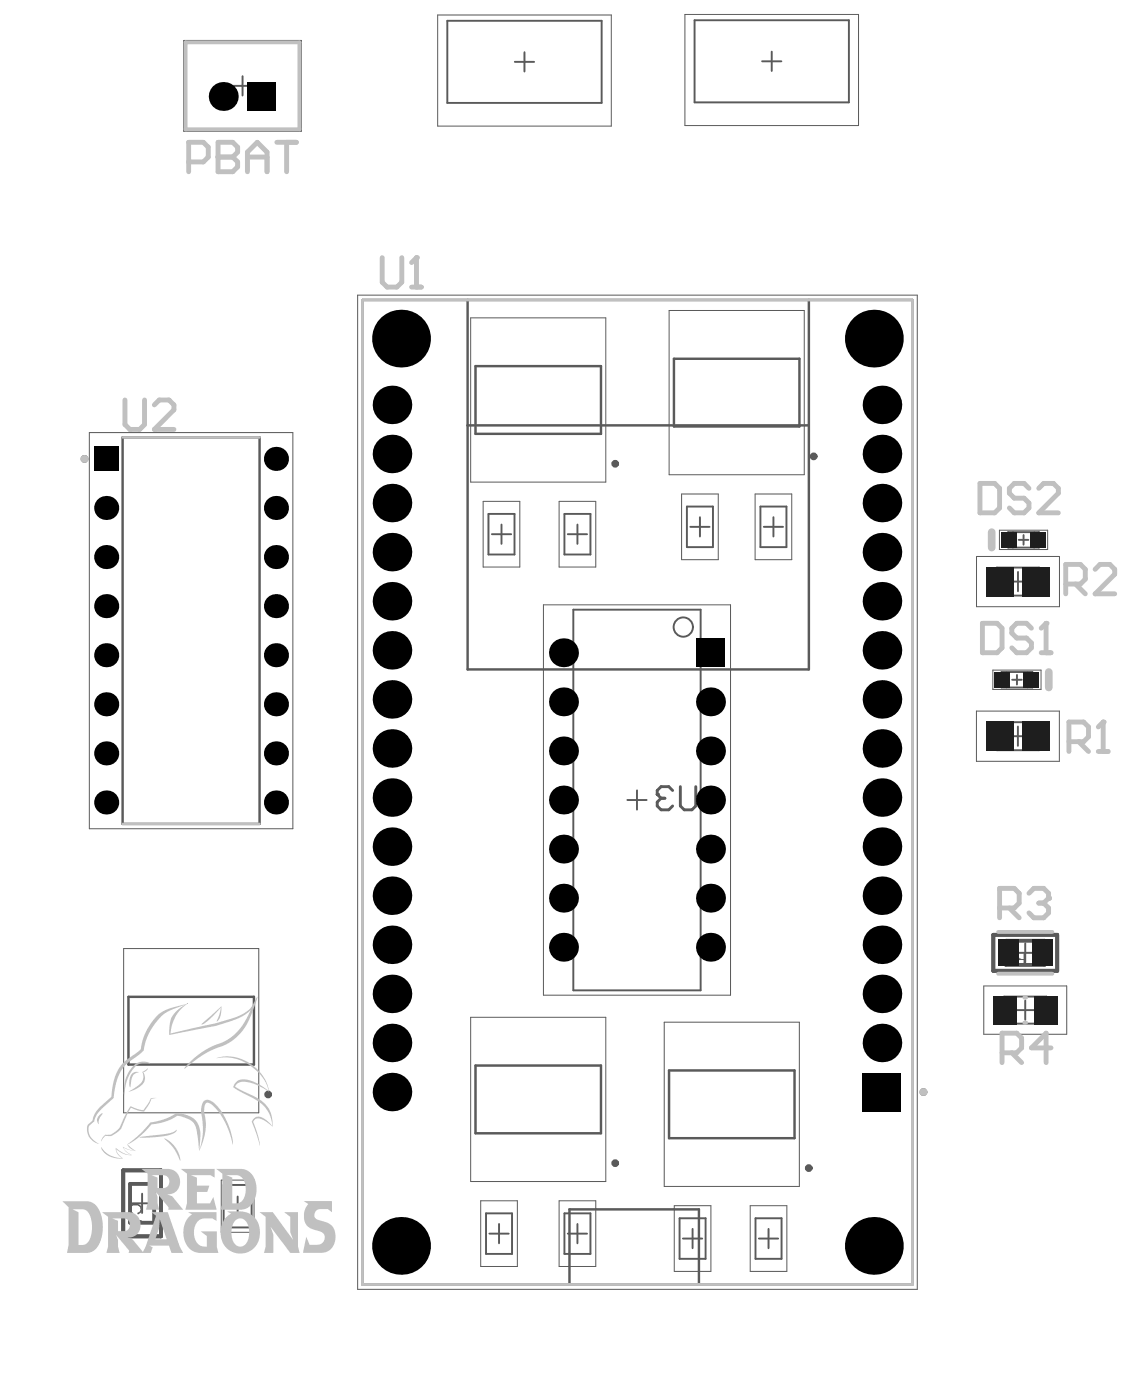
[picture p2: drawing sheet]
<svg xmlns="http://www.w3.org/2000/svg" width="194mm" height="241mm" viewBox="0 0 194 241" stroke-linecap="round" stroke-linejoin="round" font-family="sans-serif">
<g fill="none" stroke="#5a5a5a" stroke-width=".33">
<path d="M76.9 3.6h26.6v14.1h-26.6zM88.6 10.6h3.3M90.2 9v3.3M119.5 3.5h26.5v14.1h-26.5zM131.1 10.6h3.3M132.7 8.9v3.3M84 88.4h4.5v7h-4.5zM84.6 91.9h3.3M86.3 90.3v3.3M97.1 88.4h4.5v7h-4.5zM97.7 91.9h3.3M99.3 90.3v3.3"/>
<path d="M118.2 87.2h4.4v7h-4.4zM118.7 90.7h3.4M120.4 89v3.3M130.8 87.2h4.5v7h-4.5zM131.4 90.7h3.3M133 89v3.3M98.6 104.9h21.9v65.5h-21.9zM107.9 137.7h3.3M109.6 136v3.3M22.8 207.1h3.3M24.4 205.4v3.4M38.5 203.9h4.8v7.4h-4.8z"/>
<path d="M39.2 207.6h3.3M40.9 205.9v3.4M83.6 208.8h4.5v7h-4.5zM84.2 212.3h3.3M85.8 210.7v3.3M97.1 208.8h4.5v7h-4.5zM97.7 212.3h3.3M99.3 210.7v3.3M116.9 209.7h4.5v7h-4.5zM117.5 213.2h3.3M119.1 211.5v3.3M130 209.7h4.4v7h-4.4z"/>
<path d="M130.5 213.2h3.4M132.2 211.5v3.3"/>
<circle cx="117.5" cy="107.9" r="1.66"/>
</g>
<path d="M81.8 63h21.6v11.7h-21.6zM115.9 61.7h21.6v11.7h-21.6zM22.1 171.6h21.6v11.6h-21.6zM81.8 183.4h21.6v11.6h-21.6zM115.1 184.2h21.6v11.7h-21.6z" fill="none" stroke="#5a5a5a" stroke-width=".42"/>
<g fill="none" stroke="#5a5a5a" stroke-width=".66">
<path d="M21.2 201.4h6.5v11.4h-6.5zM22.4 203.8h4.1v6.6h-4.1z"/>
<circle cx="105.8" cy="79.8" r=".33"/>
<circle cx="140" cy="78.5" r=".33"/>
<circle cx="46.1" cy="188.4" r=".33"/>
<circle cx="105.8" cy="200.2" r=".33"/>
<circle cx="139.1" cy="201" r=".33"/>
</g>
<g fill="none" stroke="#5a5a5a" stroke-width=".17">
<path d="M75.3 2.6h29.8v19.1h-29.8zM117.8 2.5h29.9v19.1h-29.9zM81 54.7h23.2v28.3h-23.2zM115.1 53.4h23.2v28.3h-23.2zM83.1 86.3h6.3v11.3h-6.3zM96.2 86.3h6.3v11.3h-6.3zM117.2 85h6.3v11.3h-6.3zM129.9 85h6.3v11.3h-6.3zM93.5 104.1h32.2v67.2h-32.2zM21.3 163.3h23.2v28.2h-23.2zM81 175.1h23.2v28.2h-23.2zM114.3 175.9h23.2v28.3h-23.2z"/>
<path d="M38.1 203.1h5.6v9h-5.6zM82.7 206.7h6.3v11.3h-6.3zM96.2 206.7h6.3v11.3h-6.3zM116 207.5h6.3v11.3h-6.3zM129 207.5h6.3v11.3h-6.3z"/>
</g>
<g fill="#5a5a5a">
<path d="M22.6 207.3a1.29 1.29 0 0 1 1.8 .5 .91 .91 0 0 1-.7 1.2l-.1-.3a.65 .65 0 0 0 .6-.7 .65 .65 0 0 0-.9-.5 .68 .68 0 0 0-.8 .3 .68 .68 0 0 0 .3 .9v.3a1 1 0 0 1-.4-1.5z"/>
<path d="M22.8 209.5l.2 .1-.3 .4h1.7v.2h-2.1v-.1z"/>
</g>
<g fill="none" stroke="#5a5a5a" stroke-width=".33">
<path d="M31.9 7.3h19.6v15h-19.6zM40.1 14.8h3.3M41.7 13.1v3.3M171.5 97.7h7.3v4.8h-7.3zM173.4 91.6h5.3v2.6h-5.3zM174.2 91.6v2.6M175.1 98.4v3.4M175.2 92.9h1.7M176.1 92.1v1.6M177.9 91.6v2.6M172.3 115.7h5.3v2.6h-5.3zM173.1 115.7v2.6"/>
<path d="M173.4 100.1h3.4M174.1 117h1.7M174.9 116.2v1.6M176.8 115.7v2.6M171.4 124.3h7.3v4.8h-7.3zM173.4 126.7h3.3M175.1 125v3.4M172.7 171.5h7.3v4.7h-7.3zM174.7 164h3.3M174.7 173.8h3.3M176.4 162.3v3.4M176.4 172.2v3.3"/>
</g>
<path d="M31.6 7h20.2v15.6h-20.2zM61.5 50.8h96.3v171.1h-96.3zM15.4 74.5h35v68.1h-35zM168 95.8h14.2v8.6h-14.2zM171.9 91.3h8.3v3.3h-8.3zM170.8 115.3h8.3v3.4h-8.3zM168 122.4h14.2v8.6h-14.2zM169.2 169.7h14.3v8.3h-14.3z" fill="none" stroke="#5a5a5a" stroke-width=".17"/>
<g fill="none" stroke="#5a5a5a" stroke-width=".66">
<path d="M170.9 160.9h10.9v6.2h-10.9zM173 161.9h6.7v4.2h-6.7z"/>
<circle cx="14.5" cy="79" r=".33"/>
<circle cx="158.8" cy="187.9" r=".33"/>
</g>
<path d="M62.3 51.6h94.7v169.5h-94.7zM80.4 51.6v63.6h58.7v-63.6M21.1 75.3h23.5v66.5h-23.5zM80.4 73.2h58.7M98 221.1v-13h22.2v13" fill="none" stroke="#5a5a5a" stroke-width=".42"/>
<g fill="#5a5a5a">
<path d="M173.2 164.1a.78 .78 0 0 1 1.1 .5h-.3a.43 .43 0 0 0-.5-.4 .43 .43 0 0 0-.3 .6 .43 .43 0 0 0 .6 .3l-.1 .2a.37 .37 0 0 0-.4 .3 .37 .37 0 0 0 .2 .4 .37 .37 0 0 0 .5-.2v-.2h.2a.59 .59 0 0 1-.8 .6 .59 .59 0 0 1-.2-1h.1a.56 .56 0 0 1-.4-.4 .56 .56 0 0 1 .2-.6z"/>
<path d="M175.1 165.3l-.1 .2a.38 .38 0 0 0 .4 .5h.7v-.8zM174.5 164h.3l.5 .9 .3 .2h.5v-1.1h.2v2.2h-1a.56 .56 0 0 1-.7-.5 .56 .56 0 0 1 .6-.6l-.3-.3z"/>
</g>
<path d="M115.7 136.1l-.7-.7h-1.3l-.7 .7v.6M117 135.4v3.3l.7 .7h1.3l.7-.7v-3.3" fill="none" stroke="#5a5a5a" stroke-width=".5"/>
<circle cx="113" cy="136.7" r=".25" fill="#5a5a5a"/>
<path d="M113 136.7l.7 .7M113.7 137.4h.7M113.7 137.4l-.7 .6v.7l.7 .7h1.3l.7-.7" fill="none" stroke="#5a5a5a" stroke-width=".5"/>
<g fill="#c0c0c0">
<path d="M22.8 184.7l.6-.2h.4l-.6 .3-.3 .3-.5 2-.2-.4 .1-1 .1-.5z"/>
<path d="M28.3 195.9l.9 .5 1 1.1 .6 1.1 .2 1.2-1.1-2.1z"/>
<path d="M23.2 183.1l1.1-.4h.9l.7 .3h-1.7l-.7 .3-.5 .6-.6 .9-.5 1-.6 2.7 .1-1.6 .2-1.3 .7-1.3z"/>
<path d="M17.1 191.9l.5-.3-.5 1-.2 .9-.2-.8z"/>
<path d="M22.5 190.4l1.2 .5 1 .2 .8-1.2 .4-.9h.9l-.8 .1-.3 .9-.9 1.3-1-.2-1.3-.5-.7 1.4-1 2.3-.7 .7-1 .5h-1l-.7 .9 .2-.6 .5-.5h1l1.4-1.1 1.3-2.8z"/>
<path d="M31.1 201.2h5.8v1.5l-.7-.4h-3.4l1.1 .4v1.4h2.1l-.3 1h-1.8v2h2.2l.6-1.1 .6 2.2h-5.4l.3-1v-5.2z"/>
<path d="M44.7 208.6h2.2l3.5 4.8-.5-1.3v-2.7l-1-.8h2.4v6l.2 1h-1.6l-3.3-4.4 .4 1.2v3.2h-1.6l.3-1v-5.2z"/>
<path d="M34.8 176.1l3.3-2.9-.1 1.6-.5 .9-.2 .1 .5-1.3 .2-1.1-2.2 2.3-.7 .5-.5 .1z"/>
<path d="M24 195.7l4.9-.6 .9-.3 .6-.4-.1 .4-.4 .3-1.5 .4-2.6 .3z"/>
<path d="M24.5 184.5l.9-.6-.2 .4-.5 .2 .2 .9v.7l-.2 .4-1.1 .8-1.5 .6 1.5-1 .8-.7 .3-.7z"/>
<path d="M32.3 208.6h4.9v1.5l-.6-.4h-1.6l-.5 .2-.5 .3-.4 .6-.3 1.4 .3 1.1 .4 .7 .7 .5 .9 .1v-1.9l-1-.8h2.7v2.7l.3 1h-3.7l-.9-.4-.8-.7-.5-1.2-.2-1.4 .2-.9 .3-.9 .5-.7 .5-.4z"/>
<path d="M37.3 182.1l.9-.3h1.2l1.3 .2 1.2 .4 1.2 .6 .9 .8 1 1.1 .8 1.3 .5 1.7-2.1-1.2-1.8-.5h-.8l-.6 .1-.6 .7 .8 .5 3.5 1.8 1 .8 .8 1.1 .3 1.1 .1 1.6-1.2-.9-1.1-.5-.6 .1-.5 .5 .9 2.4 .3 1.7-.7-2.4-.7-1.8 .6-.7 .2-.1h.6l1 .5 1.1 1.1-.1-.9-.3-1.2-.8-1.1-1-.9-3.7-2-.8-.6 .3-.7 .6-.5 1.1-.1 1.9 .5 2.2 1.4-.4-1.2-.4-.8-.8-1-1-.9-1.3-.9-1.2-.5-1.2-.3-1.6-.1z"/>
<path d="M17.4 197.4l.6 .8 .6 .5 .8 .3 1.1 .3h.5l-.9-.9-.2-.8 1.1 .7 1.1 .4 .4 .1-.8-.6-.6-.8 1 .4 .9 .3-.9-.2-.9-.4 .5 .6 1 .7h-.4l-1.1-.2-1.2-.8 .3 .8 .8 .8h-1l-1.1-.3-.7-.4-.6-.5z"/>
<path d="M52.3 206.7h4.8v1.9l-.7-.5h-1.5l-.6 .3-.2 .6v.5l.3 .3 2.2 .8 .6 .4 .4 .8 .1 1.4-.2 .9-.5 .8-.8 .6-.7 .1h-3.4l.6-2.7 .6 1.3 1.8-.1 .5-.4 .3-.6-.1-.6-.3-.4-2.2-.7-.7-.7-.3-.8v-1l.2-.9 .5-.8z"/>
<path d="M27.2 174.6l.8-.5 .9-.5 3.3-.9-1.3 1.2-.7 1-.6 1.4-.3 1.6 7.9-1.8 3.9-1.2 1.2-.7 .8-.7 1.2-2-.7 2.3-1 2.3-1 1.4-.9 1.1-1.7 1.1-2.3 .9-1.6 .8-3.4 2.5 .2-.4 1-1 1.7-1.3 1.8-1.1 2.5-1 1.5-1.1 1.5-1.9 1.2-2.2-.7 .6-1.2 .7-4 1.3-8 1.6v-1.6l.3-1.4 .9-1.2 1.6-1.1-2.6 1-1.5 .9-1.3 1.5-.9 1.5-.6 1.4-.4 1.7-.8 .8-2.1 1.5-1 1.2-.8 2.1-.5 2.6-2.3 2.1-.6 .9-.4 1-.9 .8-.1 .9 .3 .8 .6 .7 .9 .7-.5-.2-.6-.4-.7-.8-.2-1 .1-.9 .8-.8 .2-.8 .7-1.1 2.3-2.1 .4-2.5 .8-2.2 1.2-1.5 2.7-2 .3-1.5 .5-1.3 .8-1.5z"/>
<path d="M21.9 196.9l2.2-1.7 1.8-2 2.4-.6 1.2-.5 .8-.5h.3l2 .5 .9 .5 .4 .6 .4 .8 .2 .9-.2 3 .4-1.5 .2-1.4-.3-4.3 .4-1.1 .6-.3h.5l.6 .4 1.3 1.4 1.4 2.7 .4 1.2 .3 1.4-.1 .6-.8-2.8-1.5-2.8-1.2-1.3-.5-.3h-.4l-.4 .4-.1 .8 .3 2.3-.1 1.5-.3 1.5-.7 1.8-.5-3.5-.3-1.2-.3-.3-.7-.5-1.8-.6-2.5 1.1-2.2 .4-2 2.2-1.2 .8-.9 .4 1.5 1.2h-.4l.2-.1-.9-.4-.3-.4z"/>
<path d="M10.7 206.7l4.6 .1 .9 .3 .7 .9 .4 .8 .3 1.1v2.2l-.2 1.2-.4 .9-.4 .7-.6 .4-.9 .3h-3.6l.3-1.3v-6.5zM12.5 208.1l1 .5v5.7l1.1-.1 .7-.7 .5-1.2v-1.5l-.3-1.5-.4-.7-.4-.4-.4-.1z"/>
<path d="M39.1 208.5h2.4l.8 .1 1.1 .5 .8 .9 .5 1.4-.1 1.7-.6 1.3-.9 .9-1.5 .4-1.3-.1-1.2-.6-.7-1-.4-1.2v-1.3l.2-.9 .4-.7 .6-.7 .5-.3zM40.5 210l-.3 .5-.3 .8v1.7l.3 .8 .4 .5 .5 .2h.5l.7-.4 .4-.7 .2-.9-.1-1.3-.3-.8-.5-.5-.9-.2z"/>
<path d="M37.2 201.2h4.4l.9 .2 .7 .5 .7 1.2 .2 1.6-.3 1.8-.3 .6-.5 .5-.6 .4-.8 .2h-3.6l.2-1v-5.2zM38.9 202.3l1.1 .4v4.4l1.2-.1 .7-.6 .3-1 .1-1-.3-1.2-.5-.7-.4-.2z"/>
<path d="M24.4 201.2h4.6l.8 .2 .5 .3 .4 .4 .2 .7 .1 .9-.2 .6-.2 .5-.6 .5-1.2 .3 .8 .2 1.9 2.4h-2.6l.1-.4-2.2-2.7 .3 .8v1.3l.3 1h-2.3l.3-1v-5.2zM26.1 202.3l1 .4v1.8l1.3-.1 .5-.3 .2-.9-.2-.5-.2-.3-.5-.1z"/>
<path d="M17.6 208.6h4.7l1.1 .5 .5 .5 .2 .5 .1 1.1-.1 .4-.3 .6-.5 .5-.5 .2-.8 .1 .8 .3 1.7 2.2 .6-1 1.7-5.2-.8-.7h2.9l2 5.9 .6 1.1h-2l-.4-1.2h-3.4l.6 .3-.4 .9h-3.8l.1-.4-2.2-2.6 .3 .8v1.2l.3 1h-2.3l.3-1v-5.2zM27.5 209.9l-.1 1.5-.7 1.9h2zM19.3 209.7l1 .4v1.8h1.2l.7-.5 .1-.4v-.5l-.2-.5-.3-.2-.3-.1z"/>
</g>
<path d="M62.3 51.6h94.7v169.5h-94.7zM21.1 75.3h23.5M21.1 141.8h23.5" fill="none" stroke="#c0c0c0" stroke-width=".42"/>
<path d="M31.9 7.3h19.6v15h-19.6zM171.7 167.6h9.3M171.7 160.4h9.3M176.2 171.7h.3M176.2 176h.3" fill="none" stroke="#c0c0c0" stroke-width=".66"/>
<path d="M170.6 91.6v2.6M180.4 115.7v2.6" fill="none" stroke="#c0c0c0" stroke-width="1.3"/>
<path d="M32.5 27.9h2.5l.8-.9v-1.7l-.8-.8h-2.5v5.1M37.5 24.5v5.1h2.5l.9-.9v-.8l-.9-.9h-2.5" fill="none" stroke="#c0c0c0" stroke-width=".84"/>
<circle cx="37.5" cy="27" r=".42" fill="#c0c0c0"/>
<path d="M37.5 24.5h2.5l.9 .8v.9l-.9 .8h-2.5M42.6 27h3.3M42.6 29.6v-3.4l1.6-1.7 1.7 1.7v3.4M47.6 24.5h3.4M49.3 24.5v5.1M65.7 44.3v4.3l.9 .8h1.7l.8-.8v-4.3M70.8 49.4h1.7M71.6 44.3v5.1M21.5 68.8v4.3l.8 .8h1.7l.9-.8v-4.3M26.5 69.7l.9-.9h1.7l.8 .9v.8l-3.4 3.4h3.4" fill="none" stroke="#c0c0c0" stroke-width=".84"/>
<circle cx="71.6" cy="44.3" r=".42" fill="#c0c0c0"/>
<path d="M71.6 44.3l-.8 .9M171.9 156.3h2.6l.8-.9v-1.7l-.8-.8h-2.6v5.1M173.6 156.3l1.7 1.7M177 153.7l.8-.8h1.7l.9 .8v.9M172.4 181.2h2.5l.8-.9v-1.6l-.8-.9h-2.5v5.1M174 181.2l1.7 1.7M180.8 180.3h-3.4l2.5-2.5v5.1" fill="none" stroke="#c0c0c0" stroke-width=".84"/>
<circle cx="180.4" cy="154.6" r=".42" fill="#c0c0c0"/>
<path d="M169 107.3h2.5l.9 .8v3.4l-.9 .8h-2.5zM177.4 108.1l-.8-.8h-1.7l-.9 .8v.9l.9 .8h1.7l.8 .9v.8l-.8 .8h-1.7l-.9-.8M179.1 112.3h1.7M179.9 107.3v5M178.7 155.4h.8M179.5 155.4l.9 .9v.8l-.9 .9h-1.7l-.8-.9M180.4 154.6l-.9 .8" fill="none" stroke="#c0c0c0" stroke-width=".84"/>
<circle cx="179.9" cy="107.3" r=".42" fill="#c0c0c0"/>
<path d="M179.9 107.3l-.8 .8M183.9 127.6h2.5l.8-.8v-1.7l-.8-.8h-2.5v5M185.5 127.6l1.7 1.7M188.9 129.3h1.7M189.8 124.3v5" fill="none" stroke="#c0c0c0" stroke-width=".84"/>
<circle cx="189.8" cy="124.3" r=".42" fill="#c0c0c0"/>
<path d="M168.6 83.2h2.5l.8 .8v3.4l-.8 .9h-2.5zM177 84l-.8-.8h-1.7l-.9 .8v.9l.9 .8h1.7l.8 .9v.8l-.8 .9h-1.7l-.9-.9M178.7 84l.8-.8h1.7l.8 .8v.9l-3.3 3.4h3.3M188.4 98l.8-.9h1.7l.8 .9v.8l-3.3 3.4h3.3M183.3 100.5h2.5l.9-.8v-1.7l-.9-.9h-2.5v5.1M185 100.5l1.7 1.7M189.8 124.3l-.9 .8" fill="none" stroke="#c0c0c0" stroke-width=".84"/>
<g fill="none" stroke="#c0c0c0" stroke-width=".66">
<circle cx="14.5" cy="79" r=".33"/>
<circle cx="158.8" cy="187.9" r=".33"/>
</g>
<g fill="#000">
<circle cx="38.4" cy="16.6" r="2.49"/>
<circle cx="69" cy="58.3" r="5"/>
<circle cx="150.3" cy="58.3" r="5"/>
<circle cx="47.5" cy="79" r="2.07"/>
<circle cx="67.4" cy="69.7" r="3.3"/>
<circle cx="67.4" cy="78.1" r="3.3"/>
<circle cx="151.7" cy="69.7" r="3.3"/>
<circle cx="151.7" cy="78.1" r="3.3"/>
<circle cx="18.3" cy="95.9" r="2.07"/>
<circle cx="18.3" cy="87.4" r="2.07"/>
<circle cx="47.5" cy="95.9" r="2.07"/>
<circle cx="47.5" cy="87.4" r="2.07"/>
<circle cx="67.4" cy="86.6" r="3.3"/>
<circle cx="67.4" cy="95" r="3.3"/>
<circle cx="151.7" cy="86.6" r="3.3"/>
<circle cx="151.7" cy="95" r="3.3"/>
<circle cx="18.3" cy="112.8" r="2.07"/>
<circle cx="18.3" cy="104.3" r="2.07"/>
<circle cx="47.5" cy="104.3" r="2.07"/>
<circle cx="47.5" cy="112.8" r="2.07"/>
<circle cx="67.4" cy="103.5" r="3.3"/>
<circle cx="67.4" cy="111.9" r="3.3"/>
<circle cx="96.9" cy="112.3" r="2.49"/>
<circle cx="151.7" cy="111.9" r="3.3"/>
<circle cx="151.7" cy="103.5" r="3.3"/>
<circle cx="18.3" cy="121.2" r="2.07"/>
<circle cx="18.3" cy="138.1" r="2.07"/>
<circle cx="18.3" cy="129.7" r="2.07"/>
<circle cx="47.5" cy="121.2" r="2.07"/>
<circle cx="47.5" cy="138.1" r="2.07"/>
<circle cx="47.5" cy="129.7" r="2.07"/>
<circle cx="67.4" cy="137.3" r="3.3"/>
<circle cx="67.4" cy="120.4" r="3.3"/>
<circle cx="67.4" cy="128.8" r="3.3"/>
<circle cx="96.9" cy="129.2" r="2.49"/>
<circle cx="96.9" cy="137.7" r="2.49"/>
<circle cx="96.9" cy="120.8" r="2.49"/>
<circle cx="122.2" cy="120.8" r="2.49"/>
<circle cx="122.2" cy="137.7" r="2.49"/>
<circle cx="122.2" cy="129.2" r="2.49"/>
<circle cx="151.7" cy="120.4" r="3.3"/>
<circle cx="151.7" cy="137.3" r="3.3"/>
<circle cx="151.7" cy="128.8" r="3.3"/>
<circle cx="67.4" cy="154.2" r="3.3"/>
<circle cx="67.4" cy="145.7" r="3.3"/>
<circle cx="96.9" cy="154.6" r="2.49"/>
<circle cx="96.9" cy="146.1" r="2.49"/>
<circle cx="122.2" cy="154.6" r="2.49"/>
<circle cx="122.2" cy="146.1" r="2.49"/>
<circle cx="151.7" cy="154.2" r="3.3"/>
<circle cx="151.7" cy="145.7" r="3.3"/>
<circle cx="67.4" cy="179.5" r="3.3"/>
<circle cx="67.4" cy="162.6" r="3.3"/>
<circle cx="67.4" cy="171.1" r="3.3"/>
<circle cx="96.9" cy="163" r="2.49"/>
<circle cx="122.2" cy="163" r="2.49"/>
<circle cx="151.7" cy="171.1" r="3.3"/>
<circle cx="151.7" cy="179.5" r="3.3"/>
<circle cx="151.7" cy="162.6" r="3.3"/>
<circle cx="67.4" cy="187.9" r="3.3"/>
<circle cx="69" cy="214.4" r="5"/>
<circle cx="150.3" cy="214.4" r="5"/>
</g>
<g fill="#000">
<path d="M42.5 14.1h5v5h-5z" fill-rule="evenodd"/>
<path d="M16.2 76.9h4.1v4.2h-4.1z" fill-rule="evenodd"/>
<path d="M119.7 109.8h5v5h-5z" fill-rule="evenodd"/>
<path d="M148.4 184.6h6.6v6.7h-6.6z" fill-rule="evenodd"/>
</g>
<g fill="#1e1e1e">
<path d="M170.9 171.4h4v4.9h-4z" fill-rule="evenodd"/>
<path d="M177.8 171.4h4v4.9h-4z" fill-rule="evenodd"/>
<path d="M171.7 161.7h3.5v4.6h-3.5z" fill-rule="evenodd"/>
<path d="M177.5 161.7h3.5v4.6h-3.5z" fill-rule="evenodd"/>
<path d="M176.1 115.7h2.6v2.6h-2.6z" fill-rule="evenodd"/>
<path d="M171.1 115.7h2.7v2.6h-2.7z" fill-rule="evenodd"/>
<path d="M175.9 124.1h4.7v5.2h-4.7z" fill-rule="evenodd"/>
<path d="M169.6 124.1h4.7v5.2h-4.7z" fill-rule="evenodd"/>
<path d="M175.9 97.5h4.7v5.2h-4.7z" fill-rule="evenodd"/>
<path d="M169.6 97.5h4.7v5.2h-4.7z" fill-rule="evenodd"/>
<path d="M172.2 91.6h2.7v2.6h-2.7z" fill-rule="evenodd"/>
<path d="M177.2 91.6h2.7v2.6h-2.7z" fill-rule="evenodd"/>
</g>
</svg>
